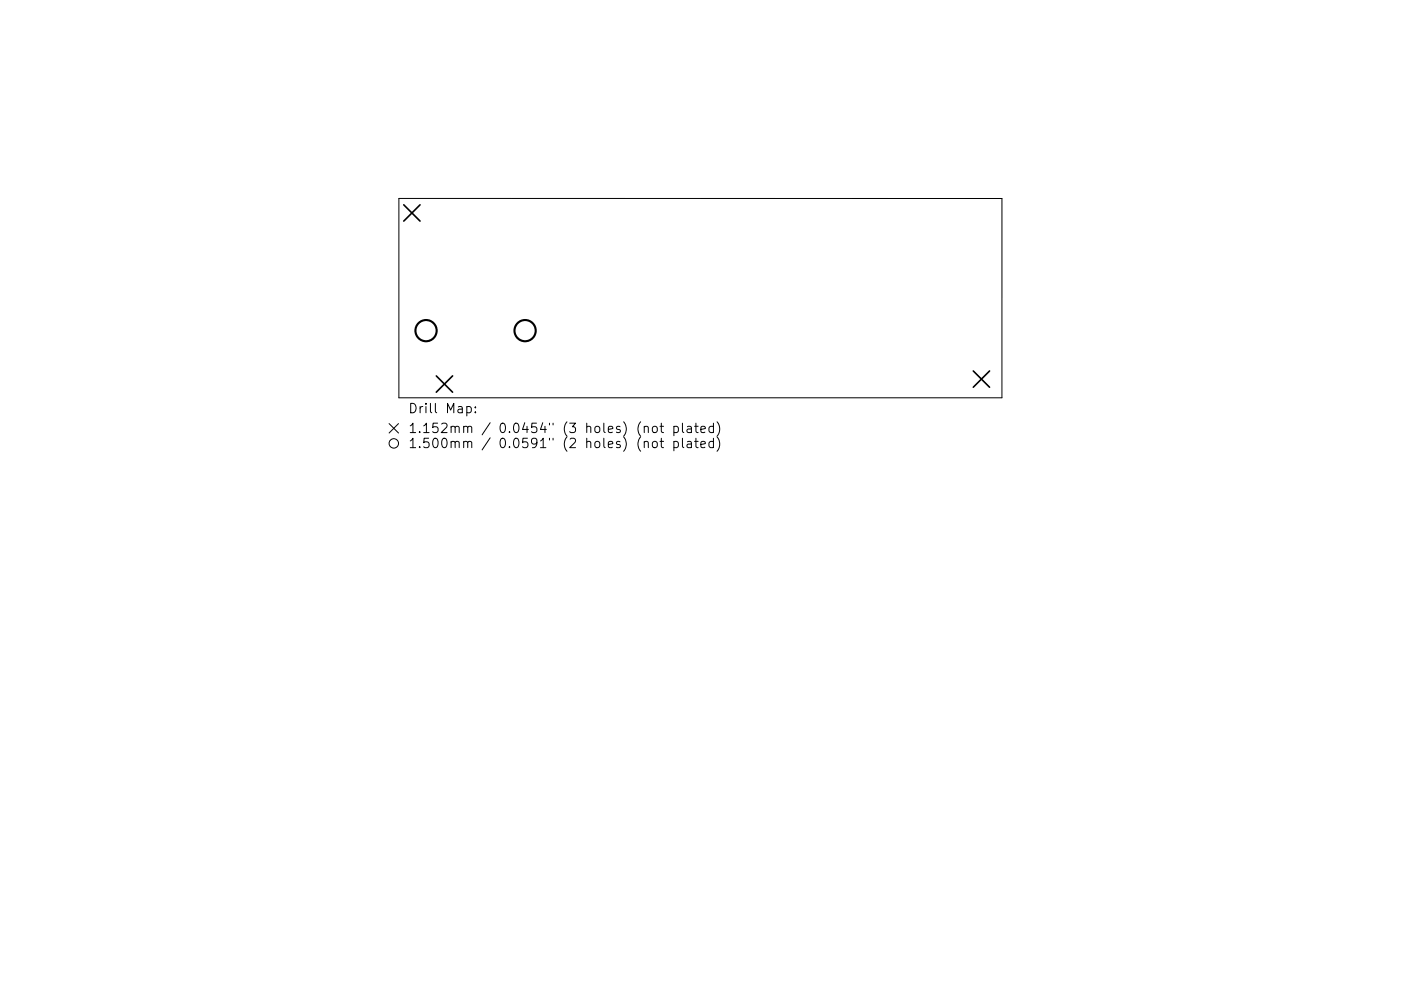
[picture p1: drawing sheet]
<svg xmlns="http://www.w3.org/2000/svg" width="297mm" height="210mm" viewBox="0 0 297 210" stroke-linecap="round" stroke-linejoin="round" font-family="sans-serif">
<defs><g id="words">
<g font-size="2.8">
<text x="86.5" y="87.7">Drill Map:</text>
<text x="86.5" y="91.9">1.152mm / 0.0454&quot; (3 holes) (not plated)</text>
<text x="86.5" y="95.1">1.500mm / 0.0591&quot; (2 holes) (not plated)</text>
</g>
</g></defs>
<g fill="none" stroke="#000" stroke-width=".21">
<path d="M84.6 42.1h127.8v42.3h-127.8zM82.5 89.9l2 2M84.5 89.9l-2 2M99 86.3l.5-.1 .4 .4v.6l-.2 .3h-.7M100.8 87.4v.2M100.8 86.3v.2M136.6 90.6a.5 .5 0 0 1 .9 .1v1.1M136.6 93.8l.3-.2 .5 .1 .1 1.3M138.4 90.6a.54 .54 0 0 1 .5-.2 .54 .54 0 0 1 .5 .4v.6a.54 .54 0 0 1-.6 .4 .54 .54 0 0 1-.5-.4zM138.4 93.8l.3-.2 .5 .1 .2 .3v.6a.54 .54 0 0 1-.6 .4 .54 .54 0 0 1-.5-.4zM139.9 90.4h.8M139.9 93.6h.8"/>
<path d="M140.2 89.8v1.7l.1 .2 .4 .1M140.2 93v1.7l.1 .2 .4 .1M142.9 90.5l.6-.1 .3 .4v.6l-.2 .3h-.7M142.9 93.7l.6-.1 .3 .4v.6l-.2 .3h-.7M142.9 90.4v2M142.9 93.6v2M144.7 89.8v1.7l.3 .3M144.7 93v1.7l.3 .3M145.7 90.5h.8l.1 1.3M145.7 93.7h.8l.1 1.3M146.6 90.9l-.7 .1a.39 .39 0 0 0-.3 .4 .39 .39 0 0 0 .3 .4l.7-.1M146.6 94.1l-.7 .1a.39 .39 0 0 0-.3 .4 .39 .39 0 0 0 .3 .4l.7-.1"/>
<path d="M147.3 90.4h.7M147.3 93.6h.7M147.5 89.8v1.7l.1 .2 .4 .1M147.5 93v1.7l.1 .2 .4 .1M148.6 91.1l.9-.2v-.4l-.6-.1-.3 .3 .1 1h.8M148.6 94.3l.9-.2v-.4l-.6-.1-.3 .3 .1 1h.8M151.3 90.5l-.6-.1-.4 .4v.6l.2 .3h.8M151.3 93.7l-.6-.1-.4 .4v.6l.2 .3h.8M151.3 89.8v2M151.3 93v2M152 89.5a2.29 2.29 0 0 1 0 3M152 92.7a2.29 2.29 0 0 1 0 3"/>
<circle cx="83.5" cy="94.1" r="1"/>
</g>
<path d="M85.6 43.5l3.5 3.4M89.1 43.5l-3.5 3.4M92.5 79.8l3.5 3.4M96 79.8l-3.5 3.4M206.4 78.7l3.4 3.5M209.8 78.7l-3.4 3.5" fill="none" stroke="#000" stroke-width=".35"/>
<g fill="none" stroke="#000" stroke-width=".45">
<circle cx="90.3" cy="70.2" r="2.25"/>
<circle cx="111.3" cy="70.2" r="2.25"/>
</g>
<use href="#words"/>
</svg>
